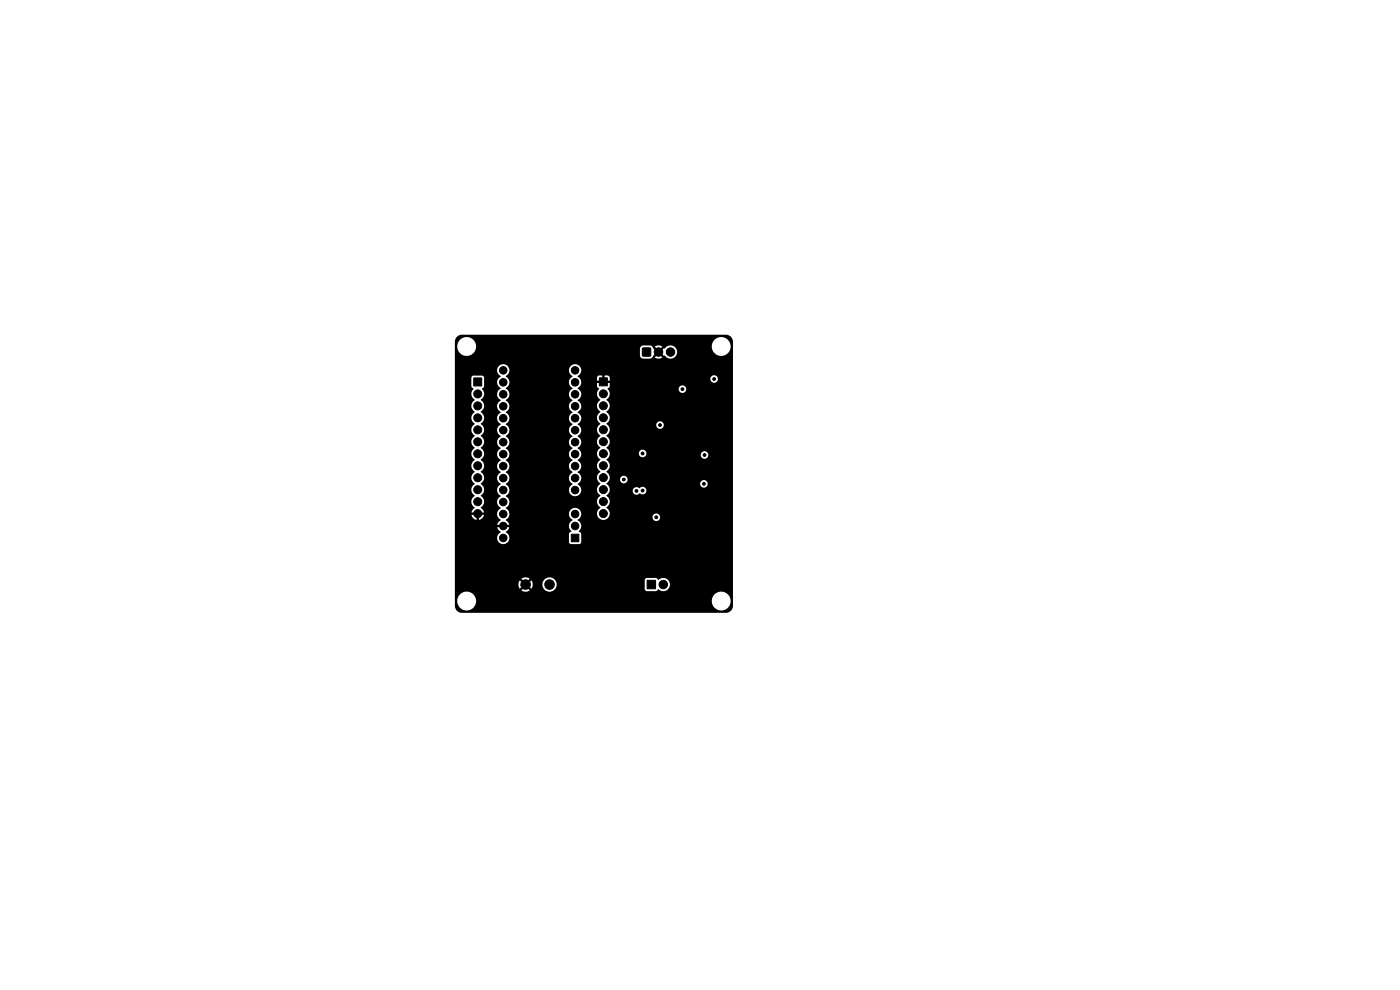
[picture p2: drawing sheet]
<svg xmlns="http://www.w3.org/2000/svg" width="297mm" height="210mm" viewBox="0 0 297 210" stroke-linecap="round" stroke-linejoin="round" font-family="sans-serif">
<g fill="#000" stroke="#000" stroke-width=".21">
<path d="M136.3 73.8h1.7v1.7h-1.7zM100.5 80.2h1.7v1.7h-1.7zM127.1 80.2h1.8v1.7h-1.8zM121.2 113.3h1.6v1.6h-1.6zM137.3 123.1h1.8v1.8h-1.8z"/>
<circle cx="106.8" cy="78.6" r=".8"/>
<circle cx="122" cy="78.6" r=".8"/>
<circle cx="139.7" cy="74.7" r=".9"/>
<circle cx="142.2" cy="74.7" r=".9"/>
<circle cx="101.3" cy="83.6" r=".85"/>
<circle cx="101.3" cy="93.7" r=".85"/>
<circle cx="101.3" cy="98.8" r=".85"/>
<circle cx="101.3" cy="88.6" r=".85"/>
<circle cx="101.3" cy="91.2" r=".85"/>
<circle cx="101.3" cy="86.1" r=".85"/>
<circle cx="101.3" cy="96.3" r=".85"/>
<circle cx="106.8" cy="93.8" r=".8"/>
<circle cx="106.8" cy="96.3" r=".8"/>
<circle cx="106.8" cy="98.9" r=".8"/>
<circle cx="106.8" cy="81.1" r=".8"/>
<circle cx="106.8" cy="83.6" r=".8"/>
<circle cx="106.8" cy="86.2" r=".8"/>
<circle cx="106.8" cy="88.7" r=".8"/>
<circle cx="106.8" cy="91.3" r=".8"/>
<circle cx="122" cy="83.6" r=".8"/>
<circle cx="122" cy="96.3" r=".8"/>
<circle cx="122" cy="91.3" r=".8"/>
<circle cx="122" cy="86.2" r=".8"/>
<circle cx="122" cy="98.9" r=".8"/>
<circle cx="122" cy="88.7" r=".8"/>
<circle cx="122" cy="81.1" r=".8"/>
<circle cx="122" cy="93.8" r=".8"/>
<circle cx="128" cy="86.1" r=".85"/>
<circle cx="128" cy="98.8" r=".85"/>
<circle cx="128" cy="93.7" r=".85"/>
<circle cx="128" cy="88.6" r=".85"/>
<circle cx="128" cy="91.2" r=".85"/>
<circle cx="128" cy="96.2" r=".85"/>
<circle cx="128" cy="83.5" r=".85"/>
<circle cx="134.9" cy="91.7" r=".3"/>
<circle cx="136.3" cy="96.2" r=".3"/>
<circle cx="139.7" cy="81.8" r=".3"/>
<circle cx="140" cy="90.2" r=".3"/>
<circle cx="144.8" cy="82.6" r=".3"/>
<circle cx="149.5" cy="96.5" r=".3"/>
<circle cx="151.5" cy="80.4" r=".3"/>
<circle cx="151.5" cy="88" r=".3"/>
<circle cx="151.5" cy="96.5" r=".3"/>
<circle cx="101.3" cy="106.4" r=".85"/>
<circle cx="101.3" cy="101.3" r=".85"/>
<circle cx="101.3" cy="109" r=".85"/>
<circle cx="101.3" cy="103.9" r=".85"/>
<circle cx="106.8" cy="106.5" r=".8"/>
<circle cx="106.8" cy="111.6" r=".8"/>
<circle cx="106.8" cy="101.4" r=".8"/>
<circle cx="106.8" cy="109" r=".8"/>
<circle cx="106.8" cy="104" r=".8"/>
<circle cx="106.8" cy="114.1" r=".8"/>
<circle cx="122" cy="109" r=".8"/>
<circle cx="122" cy="106.5" r=".8"/>
<circle cx="122" cy="104" r=".8"/>
<circle cx="122" cy="101.4" r=".8"/>
<circle cx="122" cy="111.6" r=".8"/>
<circle cx="128" cy="101.3" r=".85"/>
<circle cx="128" cy="103.9" r=".85"/>
<circle cx="128" cy="108.9" r=".85"/>
<circle cx="128" cy="106.4" r=".85"/>
<circle cx="132.3" cy="101.7" r=".3"/>
<circle cx="135" cy="115.1" r=".3"/>
<circle cx="135" cy="104.1" r=".3"/>
<circle cx="136.3" cy="104.1" r=".3"/>
<circle cx="138.2" cy="102.1" r=".3"/>
<circle cx="139.2" cy="109.7" r=".3"/>
<circle cx="142.2" cy="110.5" r=".3"/>
<circle cx="149.3" cy="102.6" r=".3"/>
<circle cx="151.4" cy="102.6" r=".3"/>
<circle cx="111.5" cy="124" r="1.02"/>
<circle cx="116.6" cy="124" r="1.02"/>
<circle cx="124.1" cy="124.9" r=".3"/>
<circle cx="140.7" cy="124" r=".9"/>
</g>
<path d="M96.9 71.5l.5-.4 .6-.1h55.9a1.5 1.5 0 0 1 1.6 1.5v56a1.5 1.5 0 0 1-1.5 1.5h-56a1.5 1.5 0 0 1-1.5-1.5v-1.1h.5a2 2 0 0 0 2 2.1 2 2 0 0 0 2-2.1h50v.2a2 2 0 0 0 3 1.6 2 2 0 0 0 0-3.4 2 2 0 0 0-3 1.6h-50v-.3a2 2 0 0 0-2.1-1.6 2 2 0 0 0-1.9 1.9h-.5v-3.5h13.5l.3 1 .6-.7 .4 .4-.7 .6 .1 .1a1.51 1.51 0 0 0 1.7-.1l-.7-.6 .4-.4 .6 .7 .3-1h2.1v.2a1.52 1.52 0 0 0 2 1.3 1.52 1.52 0 0 0 .7-2.3h19v1.9l.2 .3 2.2 .1 .5-.4a1.43 1.43 0 0 0 2 0 1.43 1.43 0 0 0 0-2.1 1.43 1.43 0 0 0-2.1 .1l-.4-.4h-2l-.3 .1-.1 .4-19.1-.1a1.52 1.52 0 0 0-1.6-.4 1.52 1.52 0 0 0-1 1.3h-2.1l-.3-.8-.6 .7-.4-.4 .7-.6a1.5 1.5 0 0 0-1.8 0l.7 .6-.4 .4-.6-.7-.3 .8h-13.5v-43.8h3.5v1.9l.5 .5a1.49 1.49 0 0 0 .2 2.3 1.48 1.48 0 0 0 0 2.6 1.48 1.48 0 0 0 0 2.5 1.48 1.48 0 0 0 0 2.6 1.48 1.48 0 0 0 0 2.5 1.48 1.48 0 0 0 0 2.5 1.48 1.48 0 0 0 0 2.6 1.48 1.48 0 0 0 0 2.5 1.48 1.48 0 0 0 0 2.6 1.48 1.48 0 0 0 0 2.5l-.5 .6-.2 .4h.9v.5h-.9a1.33 1.33 0 0 0 1.1 1.1v-.9h.5l.1 .9a1.34 1.34 0 0 0 1-1.1h-.9v-.5h.9l-.2-.4-.5-.6a1.48 1.48 0 0 0 0-2.6 1.48 1.48 0 0 0 0-2.5 1.48 1.48 0 0 0 0-2.5 1.48 1.48 0 0 0 0-2.6 1.48 1.48 0 0 0 0-2.5 1.48 1.48 0 0 0 0-2.6 1.48 1.48 0 0 0 0-2.5 1.48 1.48 0 0 0 0-2.5 1.48 1.48 0 0 0 0-2.6 1.52 1.52 0 0 0 .2-2.4l.5-.5v-1.8l-.3-.4h-2l-.4 .4h-3.5v-1.6h9v.2a1.42 1.42 0 0 0 .7 1.1v.1a1.38 1.38 0 0 0-.7 1.2 1.38 1.38 0 0 0 .7 1.3 1.42 1.42 0 0 0-.7 1.2 1.42 1.42 0 0 0 .7 1.3 1.42 1.42 0 0 0-.7 1.3 1.42 1.42 0 0 0 .7 1.3 1.42 1.42 0 0 0-.7 1.2 1.42 1.42 0 0 0 .7 1.3 1.42 1.42 0 0 0-.7 1.3 1.42 1.42 0 0 0 .7 1.2 1.42 1.42 0 0 0-.7 1.3 1.42 1.42 0 0 0 .7 1.3 1.42 1.42 0 0 0-.7 1.2 1.42 1.42 0 0 0 .7 1.3 1.42 1.42 0 0 0-.7 1.3 1.42 1.42 0 0 0 .7 1.3 1.42 1.42 0 0 0-.7 1.2 1.42 1.42 0 0 0 .7 1.3 1.42 1.42 0 0 0-.7 1.3 1.42 1.42 0 0 0 .7 1.2 1.42 1.42 0 0 0-.7 1.3 1.42 1.42 0 0 0 .7 1.3 1.42 1.42 0 0 0-.7 1.2 1.42 1.42 0 0 0 .7 1.3l-.4 .4-.3 .6h.8v.5h-.8l.7 1.1a1.33 1.33 0 0 0-.3 2.1 1.33 1.33 0 0 0 2-.2 1.33 1.33 0 0 0-.6-2l.5-.4 .2-.6h-.8v-.5h.8l-.1-.4-.5-.4a.23 .23 0 0 1-.1-.3 .23 .23 0 0 1 .3-.2l.4-.5 .1-.6h12.6a1.77 1.77 0 0 0 .8 1.4 1.44 1.44 0 0 0-.3 2.4l-.5 .5 .1 2 .3 .2h1.7l.5-.4v-1.7l-.5-.6a1.41 1.41 0 0 0-.3-2.4 1.32 1.32 0 0 0 .3-2.3 1.32 1.32 0 0 0-2.1 .9h-12.6l-.2-.5-.6-.7a1.38 1.38 0 0 0 .8-1.2 1.38 1.38 0 0 0-.8-1.3 1.42 1.42 0 0 0 .8-1.2 1.42 1.42 0 0 0-.8-1.3 1.42 1.42 0 0 0 .8-1.3 1.42 1.42 0 0 0-.8-1.3 1.42 1.42 0 0 0 .8-1.2 1.42 1.42 0 0 0-.8-1.3 1.43 1.43 0 0 0 0-2.5 1.42 1.42 0 0 0 .8-1.3 1.42 1.42 0 0 0-.8-1.3 1.42 1.42 0 0 0 .8-1.2 1.42 1.42 0 0 0-.8-1.3 1.42 1.42 0 0 0 .8-1.3 1.42 1.42 0 0 0-.8-1.3 1.42 1.42 0 0 0 .8-1.2 1.42 1.42 0 0 0-.8-1.3 1.42 1.42 0 0 0 .8-1.3 1.42 1.42 0 0 0-.8-1.2 1.42 1.42 0 0 0 .8-1.3 1.42 1.42 0 0 0-.8-1.3l.2-.1a1.29 1.29 0 0 0 .6-1.2h12.6v.2a1.42 1.42 0 0 0 .8 1.1v.1a1.38 1.38 0 0 0-.8 1.2 1.38 1.38 0 0 0 .8 1.3 1.42 1.42 0 0 0-.8 1.2 1.42 1.42 0 0 0 .8 1.3 1.42 1.42 0 0 0-.8 1.3 1.42 1.42 0 0 0 .8 1.3 1.42 1.42 0 0 0-.8 1.2 1.42 1.42 0 0 0 .8 1.3 1.42 1.42 0 0 0-.8 1.3 1.42 1.42 0 0 0 .8 1.2 1.42 1.42 0 0 0-.8 1.3 1.42 1.42 0 0 0 .8 1.3 1.42 1.42 0 0 0-.8 1.2 1.42 1.42 0 0 0 .8 1.3 1.42 1.42 0 0 0-.8 1.3 1.42 1.42 0 0 0 .8 1.3 1.42 1.42 0 0 0-.8 1.2 1.42 1.42 0 0 0 .8 1.3 1.34 1.34 0 0 0-.5 2.1 1.34 1.34 0 0 0 2.1-.1 1.34 1.34 0 0 0-.6-2 1.42 1.42 0 0 0 .8-1.3 1.42 1.42 0 0 0-.8-1.3 1.42 1.42 0 0 0 .8-1.2 1.42 1.42 0 0 0-.8-1.3 1.43 1.43 0 0 0 0-2.5 1.42 1.42 0 0 0 .8-1.3 1.42 1.42 0 0 0-.8-1.3 1.42 1.42 0 0 0 .8-1.2 1.42 1.42 0 0 0-.8-1.3 1.42 1.42 0 0 0 .8-1.3 1.42 1.42 0 0 0-.8-1.3 1.42 1.42 0 0 0 .8-1.2 1.42 1.42 0 0 0-.8-1.3l.2-.2a1.29 1.29 0 0 0 .6-1.3h3.3l.2 .8 .6 .6a1.48 1.48 0 0 0 0 2.6 1.48 1.48 0 0 0 0 2.5 1.48 1.48 0 0 0 0 2.5 1.48 1.48 0 0 0 0 2.6 1.48 1.48 0 0 0 0 2.5 1.48 1.48 0 0 0 0 2.6 1.48 1.48 0 0 0 0 2.5 1.48 1.48 0 0 0 0 2.5 1.48 1.48 0 0 0 0 2.6 1.38 1.38 0 0 0-.4 2.1 1.38 1.38 0 0 0 2.2-.2h9.2v.2a.8 .8 0 0 0 1.2 .6 .8 .8 0 0 0 0-1.4 .8 .8 0 0 0-1.2 .6h-9.2a1.51 1.51 0 0 0-.6-1.9 1.48 1.48 0 0 0 0-2.6l.6-.5 .1-.5h4.9a.86 .86 0 0 0 .6 .8 .86 .86 0 0 0 1-.3 .83 .83 0 0 0 1.2-.1 .83 .83 0 0 0-.2-1.2 .83 .83 0 0 0-1.2 .3l-.1-.1a.8 .8 0 0 0-1.3 .6l-4.8-.1a1.7 1.7 0 0 0-.8-1.4h19.9a.8 .8 0 0 0 1.1 .8 .8 .8 0 0 0 .3-1.3 .8 .8 0 0 0-1.3 .3l-.1 .2h-19.9l.7-1h2.2a.8 .8 0 0 0 1.1 .9 .8 .8 0 0 0 .3-1.4 .8 .8 0 0 0-1.3 .4l-.1 .1h-2.2a2.05 2.05 0 0 0-.6-1.6 1.43 1.43 0 0 0-.1-2.5l.2-.2a1.33 1.33 0 0 0 .5-1.2h6.2v.2a.8 .8 0 0 0 .7 .7 .8 .8 0 0 0 .9-.6h11.6v.2a.8 .8 0 0 0 1.2 .6 .8 .8 0 0 0 0-1.4 .8 .8 0 0 0-1.2 .6h-11.6a.8 .8 0 0 0-.6-1 .8 .8 0 0 0-1 .7h-6.2l-.1-.6-.6-.5a1.6 1.6 0 0 0 .3-2.3l-.3-.2a1.6 1.6 0 0 0 .3-2.4h10.3a.8 .8 0 0 0 1.1 .8 .8 .8 0 0 0 .3-1.3 .8 .8 0 0 0-1.4 .3v.2h-10.4l-.2-.1a1.6 1.6 0 0 0 .3-2.4l-.3-.2a1.6 1.6 0 0 0 .3-2.4l-.3-.1a1.6 1.6 0 0 0 .3-2.4h15.1v.1a.8 .8 0 0 0 1.2 .6 .8 .8 0 0 0 0-1.3 .8 .8 0 0 0-1.2 .6h-15.1l.4-.4v-.8h-.9v-.5h.9v-.5h21.4v.2a.8 .8 0 0 0 1.2 .6 .8 .8 0 0 0 0-1.4 .8 .8 0 0 0-1.2 .6h-21.4v-.4l-.2-.2h-.9v.9h-.4v-.9h-.7l-.4 .2-.1 .9h1v.5h-1l.1 .8 .4 .3-.5 1h-3.3l-.2-.4-.6-.6a1.42 1.42 0 0 0 .8-1.3 1.42 1.42 0 0 0-.8-1.3 1.32 1.32 0 0 0 .3-2.3 1.32 1.32 0 0 0-2.1 1h-12.6l-.1-.2a1.3 1.3 0 0 0-1.3-1 1.3 1.3 0 0 0-1.2 1.2h-9v-5.1h.5v.2a2 2 0 0 0 1.8 1.9 2 2 0 0 0 2.1-1.5h34.9v1.4a.74 .74 0 0 0 .7 .7l1.6-.1 1.2-1.2 .3 .3-.6 .8a1.39 1.39 0 0 0 1.5-.1l-.7-.7 .3-.3 .8 .7 .1-.1a1.42 1.42 0 0 0 2.3 .2 1.42 1.42 0 0 0-.6-2.2h8.3v.2a2 2 0 0 0 3 1.6 2 2 0 0 0 0-3.4 2 2 0 0 0-3 1.6l-8.6-.1a1.74 1.74 0 0 0-1.5 .7v-.1l-.8 .7-.3-.4 .7-.7a1.38 1.38 0 0 0-1.6 0l.7 .7-.3 .4-1-1.2-.4-.1h-1.7l-.4 .7h-34.9a2 2 0 0 0-1.6-2.5 2 2 0 0 0-2.3 1.9h-.5v-1.1z" fill="#000"/>
</svg>
